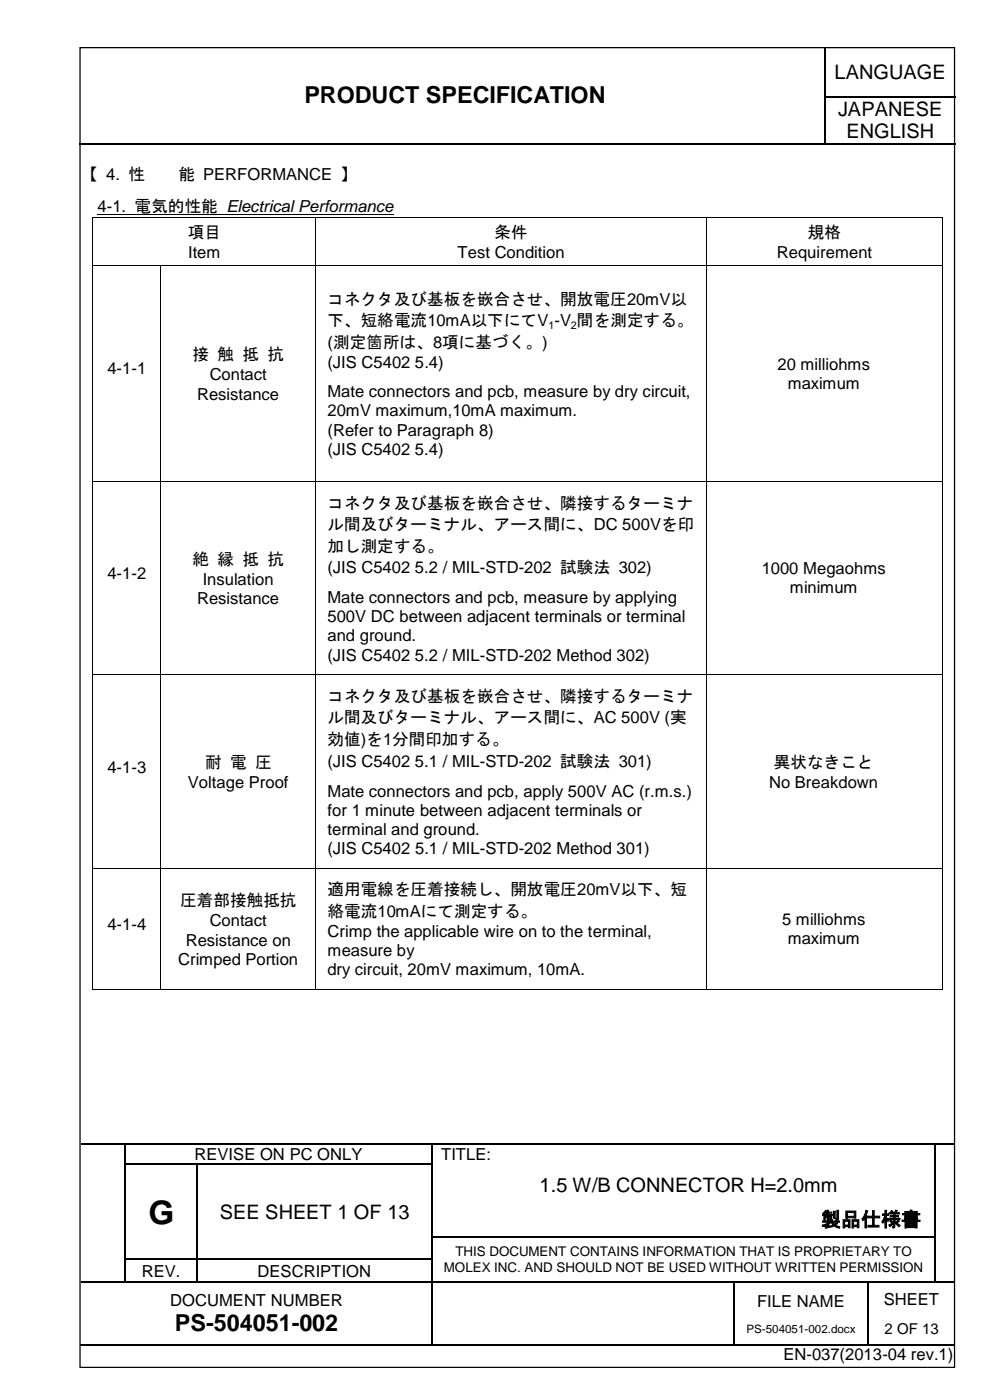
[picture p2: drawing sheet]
<svg xmlns="http://www.w3.org/2000/svg" width="210mm" height="297mm" viewBox="0 0 210 297" stroke-linecap="round" stroke-linejoin="round" font-family="sans-serif">
<defs><g id="words">
<text font-size="7.1" x="31.5" y="259.6">G</text>
<g font-size="5">
<text x="64.5" y="21.9">PRODUCT SPECIFICATION</text>
<text x="37.1" y="282.4">PS-504051-002</text>
</g>
<g font-size="4.2">
<text x="176.9" y="16.7">LANGUAGE</text>
<text x="177.7" y="24.5">JAPANESE</text>
<text x="179.4" y="29.4">ENGLISH</text>
<text x="114.4" y="252.8">1.5 W/B CONNECTOR H=2.0mm</text>
<text x="46.6" y="258.5">SEE SHEET 1 OF 13</text>
<text x="174.1" y="260.2">製品仕様書</text>
</g>
<g font-size="3.5">
<text x="17.2" y="38.1">【 4. 性</text>
<text x="37.8" y="38.1">能 PERFORMANCE 】</text>
<text x="20.7" y="45">4-1. 電気的性能 Electrical Performance</text>
<text x="39.8" y="50.5">項目</text>
<text x="104.8" y="50.5">条件</text>
<text x="171.3" y="50.5">規格</text>
<text x="39.9" y="54.7">Item</text>
<text x="97" y="54.7">Test Condition</text>
<text x="164.7" y="54.7">Requirement</text>
<text x="69.4" y="64.7">コネクタ及び基板を嵌合させ、開放電圧20mV以</text>
<text x="69.4" y="69.3">下、短絡電流10mA以下にてV -V 間を測定する。</text>
<text x="40.8" y="76.4">接 触 抵 抗</text>
<text x="69.4" y="73.8">(測定箇所は、8項に基づく。)</text>
<text x="22.8" y="79.4">4-1-1</text>
<text x="44.5" y="80.7">Contact</text>
<text x="69.4" y="78.1">(JIS C5402 5.4)</text>
<text x="164.8" y="78.4">20 milliohms</text>
<text x="167" y="82.5">maximum</text>
<text x="41.8" y="84.8">Resistance</text>
<text x="69.4" y="84.3">Mate connectors and pcb, measure by dry circuit,</text>
<text x="69.4" y="88.4">20mV maximum,10mA maximum.</text>
<text x="69.4" y="92.4">(Refer to Paragraph 8)</text>
<text x="69.4" y="96.5">(JIS C5402 5.4)</text>
<text x="69.4" y="107.9">コネクタ及び基板を嵌合させ、隣接するターミナ</text>
<text x="69.4" y="112.5">ル間及びターミナル、アース間に、DC 500Vを印</text>
<text x="40.8" y="119.8">絶 縁 抵 抗</text>
<text x="69.4" y="117">加し測定する。</text>
<text x="22.8" y="122.8">4-1-2</text>
<text x="43" y="124.1">Insulation</text>
<text x="69.4" y="121.6">(JIS C5402 5.2 / MIL-STD-202 試験法 302)</text>
<text x="161.5" y="121.8">1000 Megaohms</text>
<text x="167.5" y="125.9">minimum</text>
<text x="41.8" y="128.2">Resistance</text>
<text x="69.4" y="128">Mate connectors and pcb, measure by applying</text>
<text x="69.4" y="132.1">500V DC between adjacent terminals or terminal</text>
<text x="69.4" y="136.1">and ground.</text>
<text x="69.4" y="140.1">(JIS C5402 5.2 / MIL-STD-202 Method 302)</text>
<text x="69.4" y="148.9">コネクタ及び基板を嵌合させ、隣接するターミナ</text>
<text x="69.4" y="153.5">ル間及びターミナル、アース間に、AC 500V (実</text>
<text x="69.4" y="158.1">効値)を1分間印加する。</text>
<text x="22.8" y="163.9">4-1-3</text>
<text x="39.8" y="167.2">Voltage Proof</text>
<text x="43.5" y="162.9">耐 電 圧</text>
<text x="69.4" y="162.6">(JIS C5402 5.1 / MIL-STD-202 試験法 301)</text>
<text x="163.1" y="167.2">No Breakdown</text>
<text x="164" y="162.9">異状なきこと</text>
<text x="69.4" y="169.1">Mate connectors and pcb, apply 500V AC (r.m.s.)</text>
<text x="69.4" y="173.1">for 1 minute between adjacent terminals or</text>
<text x="69.4" y="177.1">terminal and ground.</text>
<text x="69.4" y="181.2">(JIS C5402</text>
<text x="88" y="181.2">5.1 / MIL-STD-202 Method 301)</text>
<text x="69.4" y="190">適用電線を圧着接続し、開放電圧20mV以下、短</text>
<text x="22.8" y="197.3">4-1-4</text>
<text x="38.2" y="192.3">圧着部接触抵抗</text>
<text x="44.5" y="196.5">Contact</text>
<text x="69.4" y="194.5">絡電流10mAにて測定する。</text>
<text x="165.8" y="196.3">5 milliohms</text>
<text x="39.4" y="200.6">Resistance on</text>
<text x="69.4" y="198.8">Crimp the applicable wire on to the terminal,</text>
<text x="69.4" y="202.9">measure by</text>
<text x="167" y="200.3">maximum</text>
<text x="37.8" y="204.7">Crimped Portion</text>
<text x="69.4" y="207">dry circuit, 20mV maximum, 10mA.</text>
<text x="41.2" y="246">REVISE ON PC ONLY</text>
<text x="93.5" y="246">TITLE:</text>
<text x="30.1" y="270.8">REV.</text>
<text x="54.6" y="270.8">DESCRIPTION</text>
<text x="36.1" y="277">DOCUMENT NUMBER</text>
<text x="160.5" y="277.2">FILE NAME</text>
<text x="187.4" y="276.8">SHEET</text>
<text x="166.1" y="288.6">EN-037(2013-04 rev.1)</text>
</g>
<text font-size="3.2" x="187.5" y="283">2 OF 13</text>
<g font-size="2.8">
<text x="94.1" y="269.8">MOLEX INC. AND SHOULD NOT BE USED WITHOUT WRITTEN PERMISSION</text>
<text x="96.5" y="266.5">THIS DOCUMENT CONTAINS INFORMATION THAT IS PROPRIETARY TO</text>
</g>
<text font-size="2.5" x="158.2" y="282.7">PS-504051-002.docx</text>
<g font-size="2.3">
<text x="116.3" y="69.8">1</text>
<text x="121.1" y="69.8">2</text>
</g>
</g></defs>
<g fill="none" stroke="#000" stroke-width=".25">
<path d="M175 10.2v10.2M16.8 30.4h158M175 20.6v9.7M175.1 20.5h27.4M175.1 30.4h27.4M17.2 242.6h9.3M26.6 242.8v4M26.6 247.1v4.8M26.6 252.2v4.9M26.6 257.3v4.9M26.7 242.6h64.8M26.7 247h15"/>
<path d="M41.8 247.1v4.8M41.8 252.2v4.9M41.8 257.3v4.9M42 247h49.5M91.6 242.8v4M91.6 247.1v4.8M91.6 252.2v4.9M91.6 257.3v4.9M91.8 242.6h106.3M198.2 242.8v4M198.2 247.1v4.8M198.2 252.2v4.9"/>
<path d="M198.2 257.3v4.9M198.4 242.6h4M17.2 272h9.3M26.6 262.5v4.6M26.6 267.3v4.6M26.7 267.2h15M26.7 272h15M41.8 262.5v4.6M41.8 267.3v4.6M42 267.2h49.5M42 272h49.5M91.6 262.5v4.6"/>
<path d="M91.6 267.3v4.6M91.6 272.2v12.9M91.8 262.3h106.3M91.8 272h63.7M155.6 272.2v12.9M155.7 272h28.2M184 272.2v12.9M184.1 272h14M198.2 262.5v4.6M198.2 267.3v4.6M198.4 272h4M16.9 285.2h74.6"/>
<path d="M91.8 285.2h63.7M155.7 285.2h28.2M184.1 285.2h18.3"/>
</g>
<g fill="#000">
<path d="M174.8 20.4h.3v.2h-.3z" fill-rule="evenodd"/>
<path d="M174.8 30.3h.3v.3h-.3z" fill-rule="evenodd"/>
<path d="M26.5 242.5h.2v.3h-.2z" fill-rule="evenodd"/>
<path d="M26.5 246.8h.2v.3h-.2z" fill-rule="evenodd"/>
<path d="M26.5 251.9h.2v.3h-.2z" fill-rule="evenodd"/>
<path d="M26.5 257.1h.2v.2h-.2z" fill-rule="evenodd"/>
<path d="M41.7 246.8h.3v.3h-.3z" fill-rule="evenodd"/>
<path d="M41.7 251.9h.3v.3h-.3z" fill-rule="evenodd"/>
<path d="M41.7 257.1h.3v.2h-.3z" fill-rule="evenodd"/>
<path d="M91.5 242.5h.3v.3h-.3z" fill-rule="evenodd"/>
<path d="M91.5 246.8h.3v.3h-.3z" fill-rule="evenodd"/>
<path d="M91.5 251.9h.3v.3h-.3z" fill-rule="evenodd"/>
<path d="M91.5 257.1h.3v.2h-.3z" fill-rule="evenodd"/>
<path d="M198.1 242.5h.3v.3h-.3z" fill-rule="evenodd"/>
<path d="M198.1 246.8h.3v.3h-.3z" fill-rule="evenodd"/>
<path d="M198.1 251.9h.3v.3h-.3z" fill-rule="evenodd"/>
<path d="M198.1 257.1h.3v.2h-.3z" fill-rule="evenodd"/>
<path d="M26.5 262.2h.2v.3h-.2z" fill-rule="evenodd"/>
<path d="M26.5 267.1h.2v.2h-.2z" fill-rule="evenodd"/>
<path d="M26.5 271.9h.2v.3h-.2z" fill-rule="evenodd"/>
<path d="M41.7 262.2h.3v.3h-.3z" fill-rule="evenodd"/>
<path d="M41.7 267.1h.3v.2h-.3z" fill-rule="evenodd"/>
<path d="M41.7 271.9h.3v.3h-.3z" fill-rule="evenodd"/>
<path d="M91.5 262.2h.3v.3h-.3z" fill-rule="evenodd"/>
<path d="M91.5 267.1h.3v.2h-.3z" fill-rule="evenodd"/>
<path d="M91.5 271.9h.3v.3h-.3z" fill-rule="evenodd"/>
<path d="M155.5 271.9h.2v.3h-.2z" fill-rule="evenodd"/>
<path d="M183.9 271.9h.2v.3h-.2z" fill-rule="evenodd"/>
<path d="M198.1 262.2h.3v.3h-.3z" fill-rule="evenodd"/>
<path d="M198.1 267.1h.3v.2h-.3z" fill-rule="evenodd"/>
<path d="M198.1 271.9h.3v.3h-.3z" fill-rule="evenodd"/>
<path d="M91.5 285.1h.3v.3h-.3z" fill-rule="evenodd"/>
<path d="M155.5 285.1h.2v.3h-.2z" fill-rule="evenodd"/>
<path d="M183.9 285.1h.2v.3h-.2z" fill-rule="evenodd"/>
</g>
<path d="M62 16h74.8v9.7h-74.8z" fill-rule="evenodd" fill="#fff"/>
<path d="M17 10.1h185.4v280h-185.4z" fill="none" stroke="#000" stroke-width=".26"/>
<g fill="none" stroke="#000" stroke-width=".21">
<path d="M19.7 46.2v10M19.7 56.4v45.6M19.8 46.2h47.1M19.8 56.3h14.2M20.7 45.6h62.8M34.1 56.4v45.6M34.2 56.3h32.7M66.9 46.2v10M66.9 56.4v45.6M67 46.2h82.8M67 56.3h82.8M149.8 46.2v10"/>
<path d="M149.8 56.4v45.6M149.9 46.2h49.8M149.9 56.3h49.8M199.8 46.2v10M199.8 56.4v45.6M19.7 102.2v40.9M19.8 102.1h14.2M34.1 102.2v40.9M34.2 102.1h32.7M66.9 102.2v40.9M67 102.1h82.8M149.8 102.2v40.9"/>
<path d="M149.9 102.1h49.8M199.8 102.2v40.9M19.7 143.2v40.9M19.8 143.1h14.2M34.1 143.2v40.9M34.2 143.1h32.7M66.9 143.2v40.9M67 143.1h82.8M149.8 143.2v40.9M149.9 143.1h49.8M199.8 143.2v40.9M19.7 184.3v25.6"/>
<path d="M19.8 184.2h14.2M34.1 184.3v25.6M34.2 184.2h32.7M66.9 184.3v25.6M67 184.2h82.8M149.8 184.3v25.6M149.9 184.2h49.8M199.8 184.3v25.6M19.8 210h14.2M34.2 210h32.7M67 210h82.8M149.9 210h49.8"/>
</g>
<g fill="#000">
<path d="M19.6 46.1h.2v.1h-.2z" fill-rule="evenodd"/>
<path d="M19.6 46.1h.2v.1h-.2z" fill-rule="evenodd"/>
<path d="M19.6 56.2h.2v.2h-.2z" fill-rule="evenodd"/>
<path d="M34 56.2h.2v.2h-.2z" fill-rule="evenodd"/>
<path d="M66.9 46.1h.1v.1h-.1z" fill-rule="evenodd"/>
<path d="M66.9 56.2h.1v.2h-.1z" fill-rule="evenodd"/>
<path d="M149.8 46.1h.1v.1h-.1z" fill-rule="evenodd"/>
<path d="M149.8 56.2h.1v.2h-.1z" fill-rule="evenodd"/>
<path d="M199.7 46.1h.2v.1h-.2z" fill-rule="evenodd"/>
<path d="M199.7 46.1h.2v.1h-.2z" fill-rule="evenodd"/>
<path d="M199.7 56.2h.2v.2h-.2z" fill-rule="evenodd"/>
<path d="M19.6 102h.2v.2h-.2z" fill-rule="evenodd"/>
<path d="M34 102h.2v.2h-.2z" fill-rule="evenodd"/>
<path d="M66.9 102h.1v.2h-.1z" fill-rule="evenodd"/>
<path d="M149.8 102h.1v.2h-.1z" fill-rule="evenodd"/>
<path d="M199.7 102h.2v.2h-.2z" fill-rule="evenodd"/>
<path d="M19.6 143.1h.2v.1h-.2z" fill-rule="evenodd"/>
<path d="M34 143.1h.2v.1h-.2z" fill-rule="evenodd"/>
<path d="M66.9 143.1h.1v.1h-.1z" fill-rule="evenodd"/>
<path d="M149.8 143.1h.1v.1h-.1z" fill-rule="evenodd"/>
<path d="M199.7 143.1h.2v.1h-.2z" fill-rule="evenodd"/>
<path d="M19.6 184.1h.2v.2h-.2z" fill-rule="evenodd"/>
<path d="M34 184.1h.2v.2h-.2z" fill-rule="evenodd"/>
<path d="M66.9 184.1h.1v.2h-.1z" fill-rule="evenodd"/>
<path d="M149.8 184.1h.1v.2h-.1z" fill-rule="evenodd"/>
<path d="M199.7 184.1h.2v.2h-.2z" fill-rule="evenodd"/>
<path d="M19.6 209.9h.2v.1h-.2z" fill-rule="evenodd"/>
<path d="M19.6 209.9h.2v.1h-.2z" fill-rule="evenodd"/>
<path d="M34 209.9h.2v.1h-.2z" fill-rule="evenodd"/>
<path d="M66.9 209.9h.1v.1h-.1z" fill-rule="evenodd"/>
<path d="M149.8 209.9h.1v.1h-.1z" fill-rule="evenodd"/>
<path d="M199.7 209.9h.2v.1h-.2z" fill-rule="evenodd"/>
<path d="M199.7 209.9h.2v.1h-.2z" fill-rule="evenodd"/>
</g>
<use href="#words"/>
</svg>
